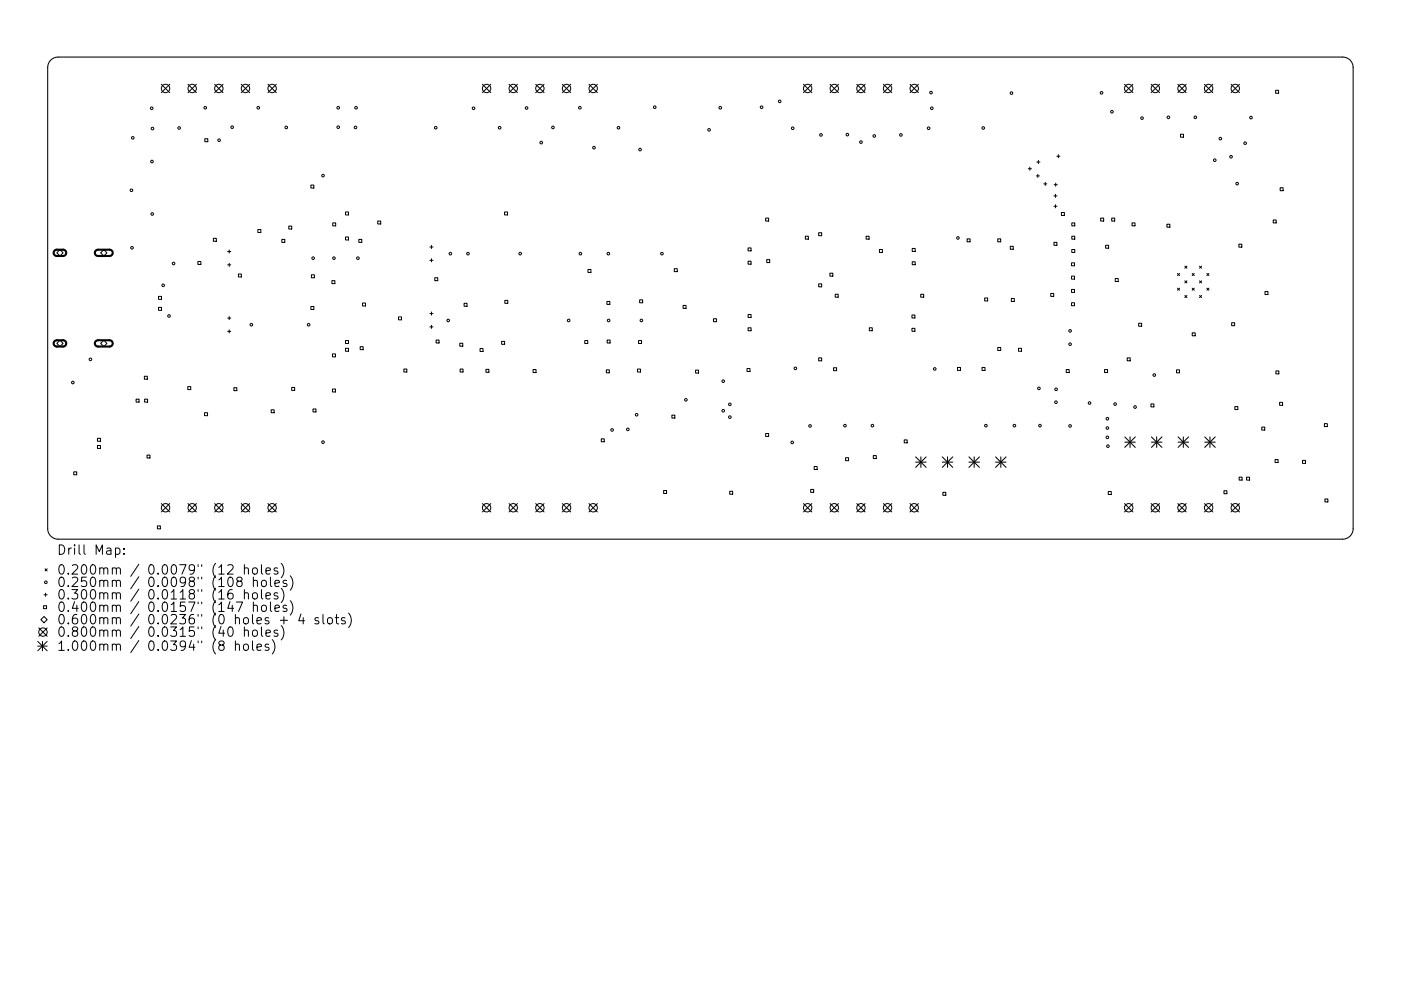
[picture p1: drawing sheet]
<svg xmlns="http://www.w3.org/2000/svg" width="297mm" height="210mm" viewBox="0 0 297 210" stroke-linecap="round" stroke-linejoin="round" font-family="sans-serif">
<defs><g id="words">
<g font-size="2.8">
<text x="12" y="117.7">Drill Map:</text>
<text x="12" y="121.9">0.200mm / 0.0079&quot; (12 holes)</text>
<text x="12" y="124.5">0.250mm / 0.0098&quot; (108 holes)</text>
<text x="12" y="127.2">0.300mm / 0.0118&quot; (16 holes)</text>
<text x="12" y="129.8">0.400mm / 0.0157&quot; (147 holes)</text>
<text x="12" y="132.5">0.600mm / 0.0236&quot; (0 holes + 4 slots)</text>
<text x="12" y="135.1">0.800mm / 0.0315&quot; (40 holes)</text>
<text x="12" y="138.1">1.000mm / 0.0394&quot; (8 holes)</text>
</g>
</g></defs>
<g fill="none" stroke="#000" stroke-width=".22">
<path d="M10.8 12.8l.6-.5 .9-.2h272.4a2.22 2.22 0 0 1 2.2 2.2v97.9a2.22 2.22 0 0 1-2.2 2.2h-272.4a2.22 2.22 0 0 1-2.2-2.2v-97.9l.1-.7zM194.1 96.9l2.3 2.3M194.1 98h2.3M195.2 96.9v2.3M196.4 96.9l-2.3 2.3M199.8 98h2.2M199.8 96.9l2.2 2.3M200.9 96.9v2.3M202 96.9l-2.2 2.3M205.4 98h2.3M205.4 96.9l2.3 2.3M206.5 96.9v2.3"/>
<path d="M207.7 96.9l-2.3 2.3M211.1 98h2.2M211.1 96.9l2.2 2.3M212.2 96.9v2.3M213.3 96.9l-2.2 2.3M238.5 92.7l2.2 2.2M238.5 93.8h2.2M239.6 92.7v2.2M240.7 92.7l-2.2 2.2M244.1 93.8h2.3M244.1 92.7l2.3 2.2M245.2 92.7v2.2"/>
<path d="M246.4 92.7l-2.3 2.2M249.8 93.8h2.2M249.8 92.7l2.2 2.2M250.9 92.7v2.2M252 92.7l-2.2 2.2M255.4 93.8h2.2M255.4 92.7l2.2 2.2M256.5 92.7v2.2M257.6 92.7l-2.2 2.2"/>
</g>
<g fill="none" stroke="#000" stroke-width=".21">
<path d="M34.2 17.9l1.8 1.8M36 17.9l-1.8 1.8M39.9 17.9l1.7 1.8M41.6 17.9l-1.7 1.8M45.5 17.9l1.8 1.8M47.3 17.9l-1.8 1.8M51.2 17.9l1.7 1.8M52.9 17.9l-1.7 1.8M56.8 17.9l1.8 1.8M58.6 17.9l-1.8 1.8M102.3 17.9l1.8 1.8M104.1 17.9l-1.8 1.8"/>
<path d="M107.9 17.9l1.8 1.8M109.7 17.9l-1.8 1.8M113.6 17.9l1.8 1.8M115.4 17.9l-1.8 1.8M119.2 17.9l1.8 1.8M121 17.9l-1.8 1.8M124.9 17.9l1.8 1.8M126.7 17.9l-1.8 1.8M170.3 17.9l1.8 1.8M172.1 17.9l-1.8 1.8M176 17.9l1.8 1.8M177.8 17.9l-1.8 1.8"/>
<path d="M181.6 17.9l1.8 1.8M183.4 17.9l-1.8 1.8M187.3 17.9l1.8 1.8M189.1 17.9l-1.8 1.8M192.9 17.9l1.8 1.8M194.7 17.9l-1.8 1.8M238.4 17.9l1.8 1.8M240.2 17.9l-1.8 1.8M244.1 17.9l1.7 1.8M245.8 17.9l-1.7 1.8M249.7 17.9l1.8 1.8M251.5 17.9l-1.8 1.8"/>
<path d="M255.4 17.9l1.7 1.8M257.1 17.9l-1.7 1.8M261 17.9l1.8 1.8M262.8 17.9l-1.8 1.8M270.5 19.2h.6v.6h-.6zM43.4 29.4h.7v.7h-.7zM65.9 39.3h.6v.6h-.6zM218 35.8h.7M218.3 35.5v.6M219.7 37.3h.7M219.8 34.4h.7M220 37v.7"/>
<path d="M220.2 34v.7M221.3 39h.7M221.6 38.7v.7M223.5 39.2h.7M223.8 38.9v.6M224.1 33.1h.6M224.4 32.8v.7M250.3 28.5h.6v.6h-.6zM271.4 39.8h.6v.7h-.6zM12.7 53l.7 .6-.7 .7-.7-.7zM22 53l.7 .6-.7 .7-.7-.7zM42 55.5h.6v.6h-.6z"/>
<path d="M45.2 50.6h.7v.6h-.7zM48.3 53.4h.6M48.3 56.2h.6M48.6 53v.7M48.6 55.9v.6M50.5 58.1h.7v.7h-.7zM54.7 48.7h.6v.6h-.6zM59.8 50.8h.6v.6h-.6zM61.2 48h.7v.6h-.7zM66 58.3h.7v.6h-.7zM70.4 59.5h.6v.7h-.6zM70.5 47.3h.7v.6h-.7z"/>
<path d="M73.3 45h.6v.6h-.6zM73.3 50.3h.6v.6h-.6zM76.1 50.8h.6v.6h-.6zM80.1 46.9h.6v.6h-.6zM91.1 52.4h.7M91.1 55.2h.7M91.5 52.1v.6M91.5 54.9v.7M92.2 58.9h.6v.7h-.6zM107 45h.6v.6h-.6zM124.7 57.2h.6v.6h-.6zM143 57h.6v.6h-.6z"/>
<path d="M158.6 52.6h.6v.6h-.6zM158.6 55.4h.6v.7h-.6zM162.3 46.3h.7v.6h-.7zM162.6 55.1h.6v.6h-.6zM170.8 50.1h.6v.6h-.6zM173.6 49.4h.6v.6h-.6zM176 58h.6v.6h-.6zM183.6 50.1h.7v.6h-.7zM186.5 52.9h.6v.7h-.6zM193.4 52.7h.6v.6h-.6zM193.4 55.5h.6v.7h-.6zM205 50.7h.7v.6h-.7z"/>
<path d="M211.5 50.7h.7v.6h-.7zM214.2 52.3h.6v.6h-.6zM223.4 41.6h.7M223.4 43.8h.7M223.5 51.4h.6v.6h-.6zM223.8 41.2v.7M223.8 43.4v.7M225 45.1h.7v.6h-.7zM227.2 55.8h.6v.6h-.6zM227.2 58.6h.6v.6h-.6zM227.2 47.3h.7v.6h-.7zM227.2 50.1h.7v.6h-.7z"/>
<path d="M227.2 52.9h.7v.7h-.7zM233.4 46.3h.6v.6h-.6zM234.4 52h.6v.7h-.6zM235.7 46.3h.6v.6h-.6zM236.5 59.1h.6v.6h-.6zM240 47.3h.6v.6h-.6zM247.4 47.6h.6v.6h-.6zM249.6 58l.5 .5M250.1 58l-.5 .5M251.2 59.6l.5 .4M251.2 56.5l.5 .4M251.7 56.5l-.5 .4"/>
<path d="M251.7 59.6l-.5 .4M252.8 58l.4 .5M253.2 58l-.4 .5M254.3 59.6l.5 .4M254.3 56.5l.5 .4M254.8 56.5l-.5 .4M254.8 59.6l-.5 .4M255.9 58l.4 .5M256.3 58l-.4 .5M262.7 51.8h.6v.6h-.6zM269.9 46.7h.7v.6h-.7zM12.7 72.2l.7 .7-.7 .6-.7-.6z"/>
<path d="M22 72.2l.7 .7-.7 .6-.7-.6zM30.6 79.8h.6v.7h-.6zM33.6 62.9h.6v.6h-.6zM33.6 65.2h.6v.6h-.6zM48.3 67.5h.6M48.3 70.3h.6M48.6 67.2v.6M48.6 70v.6M65.9 65h.6v.7h-.6zM70.5 75.1h.6v.6h-.6zM73.3 72.3h.6v.6h-.6zM73.3 73.9h.6v.6h-.6z"/>
<path d="M76.4 73.6h.6v.6h-.6zM76.9 64.3h.6v.6h-.6zM84.5 67.2h.6v.7h-.6zM85.6 78.3h.7v.6h-.7zM91.1 66.5h.7M91.1 69.4h.7M91.5 66.2v.7M91.5 69v.7M92.5 72.1h.6v.7h-.6zM97.5 72.8h.6v.7h-.6zM97.5 78.3h.7v.6h-.7zM98.4 64.3h.6v.7h-.6z"/>
<path d="M101.8 74h.6v.6h-.6zM103 78.4h.7v.6h-.7zM106.4 72.4h.6v.7h-.6zM107 63.7h.7v.7h-.7zM113 78.4h.7v.6h-.7zM124 72.3h.6v.6h-.6zM128.6 78.5h.6v.6h-.6zM128.7 64h.6v.6h-.6zM128.7 72.1h.7v.7h-.7zM135.2 78.3h.6v.6h-.6zM135.4 72.3h.6v.6h-.6zM135.6 63.6h.6v.6h-.6z"/>
<path d="M144.8 64.8h.7v.6h-.7zM147.5 78.5h.6v.7h-.6zM151.3 67.6h.6v.7h-.6zM158.4 78.2h.6v.6h-.6zM158.6 66.7h.6v.6h-.6zM158.6 69.5h.6v.7h-.6zM173.6 60.2h.6v.7h-.6zM173.6 75.9h.6v.7h-.6zM176.7 78h.7v.6h-.7zM177.1 62.4h.6v.7h-.6zM184.3 69.5h.6v.7h-.6zM193.3 66.8h.7v.7h-.7z"/>
<path d="M193.3 69.7h.7v.6h-.7zM195.2 62.4h.6v.7h-.6zM203 78h.6v.6h-.6zM208.2 78h.6v.6h-.6zM208.8 63.2h.6v.6h-.6zM211.5 73.7h.7v.7h-.7zM214.4 63.3h.6v.7h-.6zM215.9 73.9h.7v.6h-.7zM222.8 62.3h.6v.6h-.6zM226.1 78.4h.6v.6h-.6zM227.2 61.4h.6v.6h-.6zM227.2 64.2h.6v.7h-.6z"/>
<path d="M234.2 78.4h.6v.6h-.6zM239 75.9h.6v.7h-.6zM241.4 68.6h.7v.6h-.7zM249.4 78.5h.7v.6h-.7zM249.6 61.1l.5 .5M250.1 61.1l-.5 .5M251.2 62.7l.5 .4M251.7 62.7l-.5 .4M252.8 61.1l.4 .5M252.8 70.6h.6v.6h-.6zM253.2 61.1l-.4 .5M254.3 62.7l.5 .4"/>
<path d="M254.8 62.7l-.5 .4M255.9 61.1l.4 .5M256.3 61.1l-.4 .5M261.1 68.5h.7v.6h-.7zM268.2 61.9h.6v.6h-.6zM270.5 78.7h.6v.6h-.6zM20.7 93h.6v.6h-.6zM20.7 94.5h.6v.6h-.6zM28.9 84.7h.6v.6h-.6zM30.7 84.7h.6v.6h-.6zM31.2 96.5h.6v.7h-.6zM39.8 82h.6v.7h-.6z"/>
<path d="M43.4 87.6h.6v.6h-.6zM49.6 82.3h.6v.6h-.6zM57.5 86.9h.6v.7h-.6zM61.8 82.2h.7v.6h-.7zM66.4 86.8h.6v.6h-.6zM70.5 82.5h.6v.7h-.6zM127.5 93.1h.6v.6h-.6zM142.5 88.1h.6v.6h-.6zM162.3 92h.7v.6h-.7zM172.6 99h.6v.6h-.6zM179.3 97.1h.6v.6h-.6zM185.2 96.7h.6v.6h-.6z"/>
<path d="M191.7 93.3h.6v.7h-.6zM244 85.7h.6v.6h-.6zM261.8 86.3h.6v.6h-.6zM267.5 90.6h.6v.6h-.6zM270.3 97.5h.7v.6h-.7zM271.3 85.4h.6v.6h-.6zM276.2 97.7h.6v.6h-.6zM280.8 89.9h.6v.6h-.6zM15.6 100.1h.7v.6h-.7zM24.5 116.4l.6-.1 .3 .4v.5l-.2 .3h-.7M26.3 117.4v.2M26.3 116.4v.2"/>
<path d="M33.4 111.6h.6v.6h-.6zM34.2 106.8l1.8 1.8M36 106.8l-1.8 1.8M39.9 106.8l1.7 1.8M41.6 106.8l-1.7 1.8M45.5 106.8l1.8 1.8M47.3 106.8l-1.8 1.8M51.2 106.8l1.7 1.8M51.8 119.8v2M52.9 106.8l-1.7 1.8M55.4 119.8v1.7l.3 .3M56.8 106.8l1.8 1.8"/>
<path d="M58.6 106.8l-1.8 1.8M59.6 119.5a2.29 2.29 0 0 1 0 3.1M102.3 106.8l1.8 1.8M104.1 106.8l-1.8 1.8M107.9 106.8l1.8 1.8M109.7 106.8l-1.8 1.8M113.6 106.8l1.8 1.8M115.4 106.8l-1.8 1.8M119.2 106.8l1.8 1.8M121 106.8l-1.8 1.8M124.9 106.8l1.8 1.8M126.7 106.8l-1.8 1.8"/>
<path d="M140.7 104.1h.6v.6h-.6zM154.7 104.2h.6v.7h-.6zM170.3 106.8l1.8 1.8M171.9 103.8h.6v.7h-.6zM172.1 106.8l-1.8 1.8M176 106.8l1.8 1.8M177.8 106.8l-1.8 1.8M181.6 106.8l1.8 1.8M183.4 106.8l-1.8 1.8M187.3 106.8l1.8 1.8M189.1 106.8l-1.8 1.8M192.9 106.8l1.8 1.8"/>
<path d="M194.7 106.8l-1.8 1.8M199.9 104.5h.6v.6h-.6zM235 104.3h.6v.6h-.6zM238.4 106.8l1.8 1.8M240.2 106.8l-1.8 1.8M244.1 106.8l1.7 1.8M245.8 106.8l-1.7 1.8M249.7 106.8l1.8 1.8M251.5 106.8l-1.8 1.8M255.4 106.8l1.7 1.8M257.1 106.8l-1.7 1.8M259.5 104.1h.6v.6h-.6z"/>
<path d="M261 106.8l1.8 1.8M262.7 101.2h.6v.7h-.6zM262.8 106.8l-1.8 1.8M264.3 101.2h.6v.7h-.6zM280.9 105.9h.6v.6h-.6zM8 136.1l2 2M8 137.1h2M8.2 133.2l1.8 1.8M8.7 131.5l.6-.7 .7 .7-.7 .6zM9 136.1v2M9.2 128.5h.7v.6h-.7zM9.3 126.2h.7"/>
<path d="M9.6 120.7l.4 .4M9.7 125.9v.6M10 120.7l-.4 .4M10 133.2l-1.8 1.8M10 136.1l-2 2M48.3 120l.3-.2 .6 .1a.54 .54 0 0 1 .1 .8l-1.1 1.1h1.2M48.6 133.1l.4-.1a1.25 1.25 0 0 1 0 2h-.2a1.33 1.33 0 0 1-.2-1.9zM49.2 125.1a.79 .79 0 0 0-.9 .8v.8l.2 .3 .6 .1 .2-.2 .1-.7-.2-.3h-.5l-.4 .3M49.9 136.8a.5 .5 0 0 1 .9 .1v1.1M49.9 136v2M50.1 127.7h1.3l-.8 2M50.6 123.3l-.4-.4 .1-.3 .3-.2 .5 .1 .2 .3-.1 .3-.8 .3-.2 .3v.4l.4 .3h.4l.3-.3v-.4l-.3-.4"/>
<path d="M51.7 136.8a.54 .54 0 0 1 .6-.2 .54 .54 0 0 1 .4 .4v.6a.54 .54 0 0 1-.6 .4 .54 .54 0 0 1-.5-.4zM51.8 120.7a.5 .5 0 0 1 .9 .1v1M51.8 125.9a.5 .5 0 0 1 .9 .1v1.1M51.8 133.9a.5 .5 0 0 1 .9 .1v1M51.8 125.1v2M51.8 133v2M53.5 136v1.7l.3 .3M53.6 120.7a.54 .54 0 0 1 .6-.2 .54 .54 0 0 1 .4 .4v.5a.54 .54 0 0 1-.5 .4 .54 .54 0 0 1-.6-.4zM53.6 125.9a.54 .54 0 0 1 .6-.2 .54 .54 0 0 1 .4 .4v.6a.54 .54 0 0 1-.5 .4 .54 .54 0 0 1-.6-.4zM53.6 133.9a.54 .54 0 0 1 .6-.2 .54 .54 0 0 1 .4 .4v.5a.54 .54 0 0 1-.5 .4 .54 .54 0 0 1-.6-.4zM53.7 123.3a.5 .5 0 0 1 .9 .1v1M53.7 128.6a.5 .5 0 0 1 .9 .1v1"/>
<path d="M53.7 122.4v2M53.7 127.7v2M54.5 137.3l.9-.2-.1-.3-.5-.1-.3 .2 .1 1h.7M55.4 125.1v1.7l.3 .3M55.4 133v1.7l.3 .3M55.5 123.3a.54 .54 0 0 1 .6-.2 .54 .54 0 0 1 .4 .4l-.1 .8a.54 .54 0 0 1-.5 .2 .54 .54 0 0 1-.5-.4zM55.6 128.5a.54 .54 0 0 1 .9 .3v.5a.54 .54 0 0 1-.5 .4 .54 .54 0 0 1-.6-.4v-.5zM56.4 121.1l.9-.1-.1-.4-.5-.1-.3 .3 .1 .9h.7M56.4 126.4l.9-.2-.1-.3-.5-.1-.3 .2 .1 1h.7M56.4 134.3l.9-.1-.1-.4-.5-.1-.3 .3 .1 .9h.7M57 136.8l-.5-.1-.3 .2 .1 .3 .7 .2v.5h-.8M57.3 122.4v1.8l.3 .2"/>
<path d="M57.3 127.7v1.7l.3 .3M57.7 135.7a2.29 2.29 0 0 1 0 3.1M58.3 123.8l.9-.2-.1-.4-.5-.1-.3 .3 .1 1h.7M58.3 129.1l.9-.2-.1-.4-.5-.1-.3 .3 .1 .9h.7M58.9 120.6l-.5-.1-.3 .3 .1 .2 .7 .2v.5h-.8M58.9 125.9l-.5-.1-.3 .2 .1 .3 .7 .2v.5h-.8M58.9 133.8l-.5-.1-.3 .3 .1 .2 .7 .2v.5h-.8M59.4 131.6h1.6M59.6 124.8a2.29 2.29 0 0 1 0 3.1M59.6 132.7a2.29 2.29 0 0 1 0 3.1M60.2 130.8v1.6M60.8 123.2l-.5-.1-.3 .3 .1 .3 .7 .2v.5h-.8"/>
<path d="M60.8 128.5l-.5-.1-.3 .3 .1 .3 .7 .2v.4h-.8M61.5 122.2a2.29 2.29 0 0 1 0 3M61.5 127.4a2.29 2.29 0 0 1 0 3.1M63.8 130.3l-.5 1.4h1.3M64.3 131v1.4M67.5 131.1l-.4-.1-.3 .3 .1 .3 .6 .2v.5h-.7M68.5 130.4v1.7l.3 .3M69.6 131.1a.54 .54 0 0 1 .9 .3v.6a.54 .54 0 0 1-.5 .4 .54 .54 0 0 1-.6-.4v-.6zM71.1 131h.7M71.3 130.4v1.7l.1 .2 .4 .1M73.1 131.1l-.4-.1-.3 .3 .1 .3 .6 .2v.5h-.7M73.9 130.1a2.29 2.29 0 0 1 0 3"/>
<circle cx="35.1" cy="18.8" r=".89"/>
<circle cx="40.7" cy="18.8" r=".89"/>
<circle cx="46.4" cy="18.8" r=".89"/>
<circle cx="52" cy="18.8" r=".89"/>
<circle cx="57.7" cy="18.8" r=".89"/>
<circle cx="103.2" cy="18.8" r=".89"/>
<circle cx="108.8" cy="18.8" r=".89"/>
<circle cx="114.5" cy="18.8" r=".89"/>
<circle cx="120.1" cy="18.8" r=".89"/>
<circle cx="125.8" cy="18.8" r=".89"/>
<circle cx="171.2" cy="18.8" r=".89"/>
<circle cx="176.9" cy="18.8" r=".89"/>
<circle cx="182.5" cy="18.8" r=".89"/>
<circle cx="188.2" cy="18.8" r=".89"/>
<circle cx="193.8" cy="18.8" r=".89"/>
<circle cx="197.4" cy="19.6" r=".28"/>
<circle cx="214.5" cy="19.8" r=".28"/>
<circle cx="233.5" cy="19.7" r=".28"/>
<circle cx="239.3" cy="18.8" r=".89"/>
<circle cx="245" cy="18.8" r=".89"/>
<circle cx="250.6" cy="18.8" r=".89"/>
<circle cx="256.3" cy="18.8" r=".89"/>
<circle cx="261.9" cy="18.8" r=".89"/>
<circle cx="28.2" cy="29.2" r=".28"/>
<circle cx="32.2" cy="23" r=".28"/>
<circle cx="32.2" cy="34.3" r=".28"/>
<circle cx="32.3" cy="27.3" r=".28"/>
<circle cx="38" cy="27.2" r=".28"/>
<circle cx="43.5" cy="22.9" r=".28"/>
<circle cx="46.5" cy="29.8" r=".28"/>
<circle cx="49.2" cy="27" r=".28"/>
<circle cx="54.8" cy="22.9" r=".28"/>
<circle cx="60.7" cy="27" r=".28"/>
<circle cx="68.5" cy="37.3" r=".28"/>
<circle cx="71.7" cy="27" r=".28"/>
<circle cx="71.7" cy="22.9" r=".28"/>
<circle cx="75.4" cy="27" r=".28"/>
<circle cx="75.5" cy="22.9" r=".28"/>
<circle cx="92.4" cy="27.1" r=".28"/>
<circle cx="100.4" cy="23" r=".28"/>
<circle cx="105.9" cy="27.1" r=".28"/>
<circle cx="111.6" cy="22.9" r=".28"/>
<circle cx="114.7" cy="30.3" r=".28"/>
<circle cx="117.2" cy="27" r=".28"/>
<circle cx="122.9" cy="22.9" r=".28"/>
<circle cx="125.9" cy="31.3" r=".28"/>
<circle cx="131.1" cy="27.1" r=".28"/>
<circle cx="135.7" cy="31.7" r=".28"/>
<circle cx="138.8" cy="22.7" r=".28"/>
<circle cx="150.3" cy="27.5" r=".28"/>
<circle cx="152.7" cy="22.9" r=".28"/>
<circle cx="161.5" cy="22.7" r=".28"/>
<circle cx="165.3" cy="21.5" r=".28"/>
<circle cx="168.1" cy="27.2" r=".28"/>
<circle cx="174.1" cy="28.6" r=".28"/>
<circle cx="179.7" cy="28.6" r=".28"/>
<circle cx="182.5" cy="30.1" r=".28"/>
<circle cx="185.4" cy="28.8" r=".28"/>
<circle cx="191" cy="28.6" r=".28"/>
<circle cx="196.9" cy="27.2" r=".28"/>
<circle cx="197.6" cy="23" r=".28"/>
<circle cx="208.5" cy="27.2" r=".28"/>
<circle cx="235.7" cy="23.7" r=".28"/>
<circle cx="242.1" cy="25.1" r=".28"/>
<circle cx="247.7" cy="24.9" r=".28"/>
<circle cx="253.4" cy="24.9" r=".28"/>
<circle cx="257.6" cy="34" r=".28"/>
<circle cx="258.7" cy="29.4" r=".28"/>
<circle cx="261" cy="33.3" r=".28"/>
<circle cx="262.3" cy="39" r=".28"/>
<circle cx="264" cy="30.4" r=".28"/>
<circle cx="265.2" cy="25" r=".28"/>
<circle cx="27.9" cy="40.4" r=".28"/>
<circle cx="28" cy="52.6" r=".28"/>
<circle cx="32.3" cy="45.4" r=".28"/>
<circle cx="36.8" cy="55.9" r=".28"/>
<circle cx="66.4" cy="54.8" r=".28"/>
<circle cx="70.8" cy="54.8" r=".28"/>
<circle cx="75.9" cy="54.8" r=".28"/>
<circle cx="95.5" cy="53.8" r=".28"/>
<circle cx="99.2" cy="53.8" r=".28"/>
<circle cx="110.3" cy="53.8" r=".28"/>
<circle cx="123.1" cy="53.8" r=".28"/>
<circle cx="129" cy="53.8" r=".28"/>
<circle cx="140.3" cy="53.8" r=".28"/>
<circle cx="203.1" cy="50.5" r=".28"/>
<circle cx="19.2" cy="76.2" r=".28"/>
<circle cx="34.6" cy="60.5" r=".28"/>
<circle cx="35.8" cy="67" r=".28"/>
<circle cx="53.3" cy="68.9" r=".28"/>
<circle cx="65.4" cy="68.9" r=".28"/>
<circle cx="95" cy="68" r=".28"/>
<circle cx="120.6" cy="68" r=".28"/>
<circle cx="129" cy="68" r=".28"/>
<circle cx="136" cy="68" r=".28"/>
<circle cx="168.6" cy="78.2" r=".28"/>
<circle cx="198.2" cy="78.3" r=".28"/>
<circle cx="226.9" cy="73" r=".28"/>
<circle cx="226.9" cy="70.2" r=".28"/>
<circle cx="244.7" cy="79.6" r=".28"/>
<circle cx="15.4" cy="81.2" r=".28"/>
<circle cx="68.5" cy="93.8" r=".28"/>
<circle cx="129.8" cy="91.2" r=".28"/>
<circle cx="133.1" cy="91.1" r=".28"/>
<circle cx="135" cy="88" r=".28"/>
<circle cx="145.4" cy="84.8" r=".28"/>
<circle cx="153.3" cy="80.9" r=".28"/>
<circle cx="153.3" cy="87.1" r=".28"/>
<circle cx="154.7" cy="85.8" r=".28"/>
<circle cx="154.7" cy="88.5" r=".28"/>
<circle cx="168" cy="93.9" r=".28"/>
<circle cx="171.7" cy="90.4" r=".28"/>
<circle cx="179.1" cy="90.3" r=".28"/>
<circle cx="185" cy="90.3" r=".28"/>
<circle cx="209" cy="90.3" r=".28"/>
<circle cx="215.1" cy="90.3" r=".28"/>
<circle cx="220.3" cy="82.4" r=".28"/>
<circle cx="220.5" cy="90.3" r=".28"/>
<circle cx="223.9" cy="85.3" r=".28"/>
<circle cx="223.9" cy="82.6" r=".28"/>
<circle cx="226.9" cy="90.4" r=".28"/>
<circle cx="231" cy="85.5" r=".28"/>
<circle cx="234.8" cy="90.8" r=".28"/>
<circle cx="234.8" cy="88.8" r=".28"/>
<circle cx="234.8" cy="92.8" r=".28"/>
<circle cx="234.9" cy="94.7" r=".28"/>
<circle cx="236.4" cy="85.7" r=".28"/>
<circle cx="240.7" cy="86.4" r=".28"/>
<circle cx="35.1" cy="107.7" r=".89"/>
<circle cx="40.7" cy="107.7" r=".89"/>
<circle cx="46.4" cy="107.7" r=".89"/>
<circle cx="52" cy="107.7" r=".89"/>
<circle cx="57.7" cy="107.7" r=".89"/>
<circle cx="103.2" cy="107.7" r=".89"/>
<circle cx="108.8" cy="107.7" r=".89"/>
<circle cx="114.5" cy="107.7" r=".89"/>
<circle cx="120.1" cy="107.7" r=".89"/>
<circle cx="125.8" cy="107.7" r=".89"/>
<circle cx="171.2" cy="107.7" r=".89"/>
<circle cx="176.9" cy="107.7" r=".89"/>
<circle cx="182.5" cy="107.7" r=".89"/>
<circle cx="188.2" cy="107.7" r=".89"/>
<circle cx="193.8" cy="107.7" r=".89"/>
<circle cx="239.3" cy="107.7" r=".89"/>
<circle cx="245" cy="107.7" r=".89"/>
<circle cx="250.6" cy="107.7" r=".89"/>
<circle cx="256.3" cy="107.7" r=".89"/>
<circle cx="261.9" cy="107.7" r=".89"/>
<circle cx="9.1" cy="134.1" r=".89"/>
<circle cx="9.7" cy="123.5" r=".28"/>
</g>
<path d="M11.6 53.2l.4-.2h1.5l.5 .3v.5l-.5 .5h-1.6l-.5-.5zM20.3 53.2l.4-.2h2.6l.5 .3 .1 .5-.2 .3-.4 .2h-2.6l-.5-.4zM11.6 72.4l.4-.2h1.5l.5 .3v.5l-.5 .5h-1.6l-.5-.5zM20.3 72.4l.4-.2h2.6l.5 .3 .1 .5-.2 .3-.4 .2h-2.6l-.6-.5z" fill="none" stroke="#000" stroke-width=".44"/>
<use href="#words"/>
</svg>
